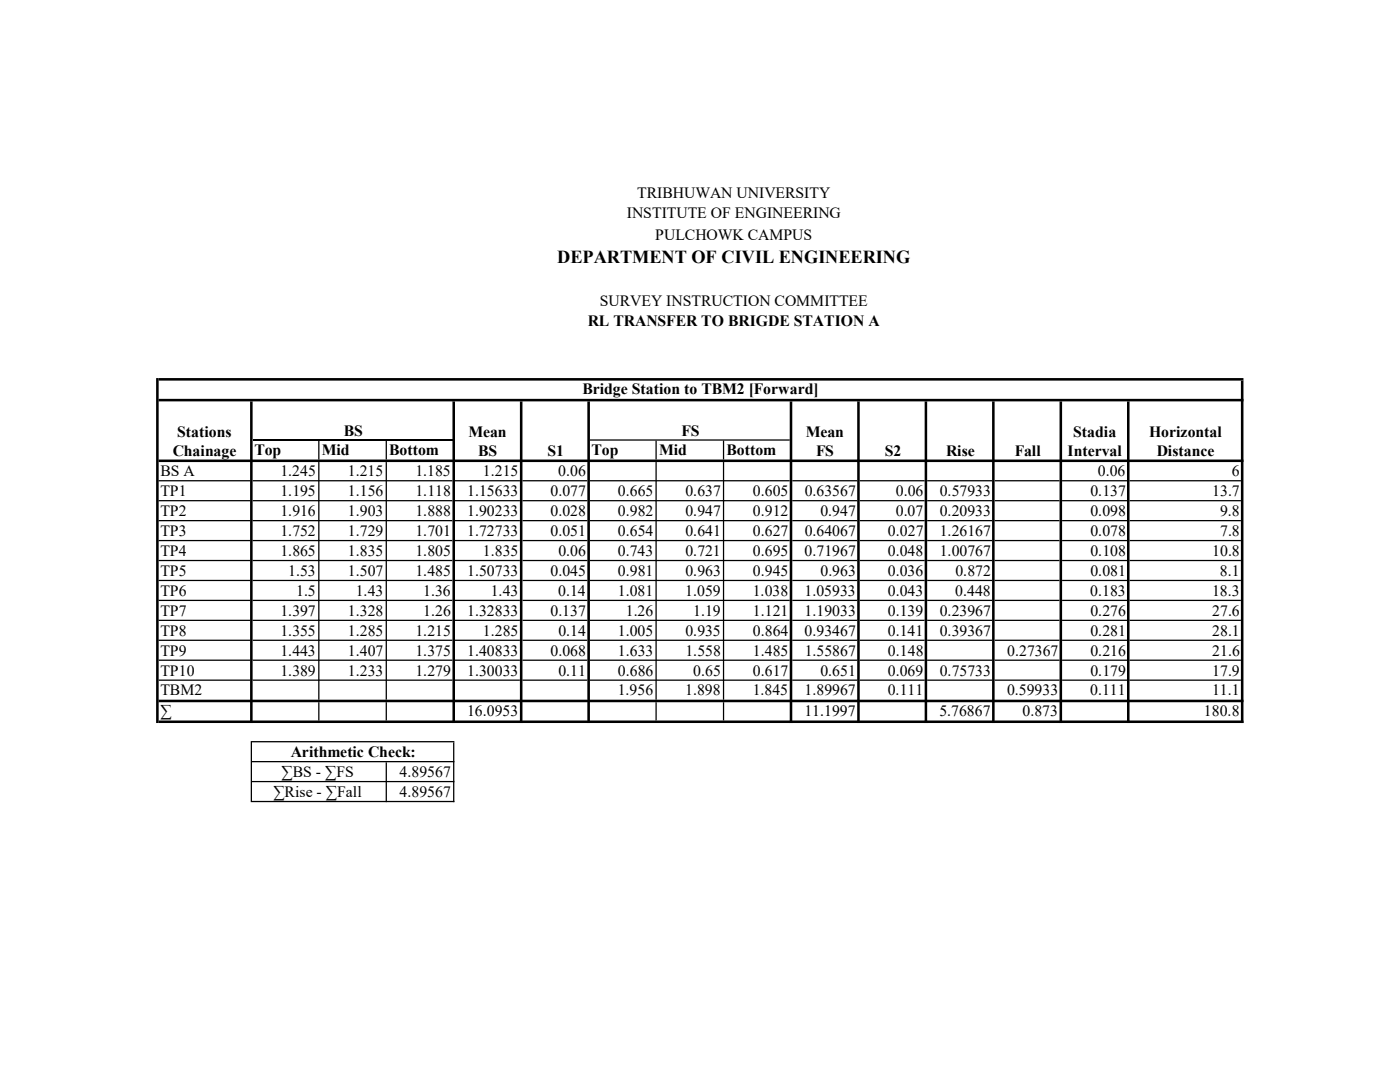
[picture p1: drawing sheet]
<svg xmlns="http://www.w3.org/2000/svg" width="279mm" height="216mm" viewBox="0 0 279 216" stroke-linecap="round" stroke-linejoin="round" font-family="sans-serif">
<defs><g id="words">
<text font-size="3.6" x="111.2" y="52.5">DEPARTMENT OF CIVIL ENGINEERING</text>
<g font-size="3.1">
<text x="127.2" y="39.5">TRIBHUWAN UNIVERSITY</text>
<text x="125.1" y="43.5">INSTITUTE OF ENGINEERING</text>
<text x="130.8" y="47.9">PULCHOWK CAMPUS</text>
<text x="117.3" y="65.1">RL TRANSFER TO BRIGDE STATION A</text>
<text x="119.7" y="61.1">SURVEY INSTRUCTION COMMITTEE</text>
<text x="116.2" y="78.7">Bridge Station to TBM2 [Forward]</text>
<text x="35.4" y="87.1">Stations</text>
<text x="68.6" y="86.9">BS</text>
<text x="93.5" y="87.1">Mean</text>
<text x="136" y="86.9">FS</text>
<text x="160.8" y="87.1">Mean</text>
<text x="214.2" y="87.1">Stadia</text>
<text x="229.3" y="87.1">Horizontal</text>
<text x="32" y="95">BS A</text>
<text x="34.5" y="91.1">Chainage</text>
<text x="50.8" y="90.8">Top</text>
<text x="56" y="95">1.245</text>
<text x="64.2" y="90.8">Mid</text>
<text x="69.4" y="95">1.215</text>
<text x="77.7" y="90.8">Bottom</text>
<text x="82.9" y="95">1.185</text>
<text x="95.4" y="91.1">BS</text>
<text x="96.4" y="95">1.215</text>
<text x="109.3" y="91.1">S1</text>
<text x="111.4" y="95">0.06</text>
<text x="118.1" y="90.8">Top</text>
<text x="131.5" y="90.8">Mid</text>
<text x="145" y="90.8">Bottom</text>
<text x="162.9" y="91.1">FS</text>
<text x="176.6" y="91.1">S2</text>
<text x="188.8" y="91.1">Rise</text>
<text x="202.5" y="91.1">Fall</text>
<text x="213.1" y="91.1">Interval</text>
<text x="219.1" y="95">0.06</text>
<text x="230.8" y="91.1">Distance</text>
<text x="245.8" y="95">6</text>
<text x="32" y="99">TP1</text>
<text x="56" y="99">1.195</text>
<text x="69.4" y="99">1.156</text>
<text x="82.9" y="99">1.118</text>
<text x="93.3" y="99">1.15633</text>
<text x="109.9" y="99">0.077</text>
<text x="123.3" y="99">0.665</text>
<text x="136.8" y="99">0.637</text>
<text x="150.3" y="99">0.605</text>
<text x="160.6" y="99">0.63567</text>
<text x="178.8" y="99">0.06</text>
<text x="187.5" y="99">0.57933</text>
<text x="217.6" y="99">0.137</text>
<text x="241.9" y="99">13.7</text>
<text x="32" y="103">TP2</text>
<text x="32" y="107">TP3</text>
<text x="56" y="103">1.916</text>
<text x="56" y="107">1.752</text>
<text x="69.4" y="103">1.903</text>
<text x="69.4" y="107">1.729</text>
<text x="82.9" y="103">1.888</text>
<text x="82.9" y="107">1.701</text>
<text x="93.3" y="103">1.90233</text>
<text x="93.3" y="107">1.72733</text>
<text x="109.9" y="103">0.028</text>
<text x="109.9" y="107">0.051</text>
<text x="123.3" y="103">0.982</text>
<text x="123.3" y="107">0.654</text>
<text x="136.8" y="103">0.947</text>
<text x="136.8" y="107">0.641</text>
<text x="150.3" y="103">0.912</text>
<text x="150.3" y="107">0.627</text>
<text x="160.6" y="107">0.64067</text>
<text x="163.8" y="103">0.947</text>
<text x="177.2" y="107">0.027</text>
<text x="178.8" y="103">0.07</text>
<text x="187.5" y="103">0.20933</text>
<text x="187.5" y="107">1.26167</text>
<text x="217.6" y="103">0.098</text>
<text x="217.6" y="107">0.078</text>
<text x="243.5" y="103">9.8</text>
<text x="243.5" y="107">7.8</text>
<text x="32" y="111">TP4</text>
<text x="56" y="111">1.865</text>
<text x="69.4" y="111">1.835</text>
<text x="82.9" y="111">1.805</text>
<text x="96.4" y="111">1.835</text>
<text x="111.4" y="111">0.06</text>
<text x="123.3" y="111">0.743</text>
<text x="136.8" y="111">0.721</text>
<text x="150.3" y="111">0.695</text>
<text x="160.6" y="111">0.71967</text>
<text x="177.2" y="111">0.048</text>
<text x="187.5" y="111">1.00767</text>
<text x="217.6" y="111">0.108</text>
<text x="241.9" y="111">10.8</text>
<text x="32" y="114.9">TP5</text>
<text x="32" y="118.9">TP6</text>
<text x="57.5" y="114.9">1.53</text>
<text x="59.1" y="118.9">1.5</text>
<text x="69.4" y="114.9">1.507</text>
<text x="71" y="118.9">1.43</text>
<text x="82.9" y="114.9">1.485</text>
<text x="84.5" y="118.9">1.36</text>
<text x="93.3" y="114.9">1.50733</text>
<text x="97.9" y="118.9">1.43</text>
<text x="109.9" y="114.9">0.045</text>
<text x="111.4" y="118.9">0.14</text>
<text x="123.3" y="118.9">1.081</text>
<text x="123.3" y="114.9">0.981</text>
<text x="136.8" y="118.9">1.059</text>
<text x="136.8" y="114.9">0.963</text>
<text x="150.2" y="118.9">1.038</text>
<text x="150.3" y="114.9">0.945</text>
<text x="160.6" y="118.9">1.05933</text>
<text x="163.8" y="114.9">0.963</text>
<text x="177.2" y="118.9">0.043</text>
<text x="177.2" y="114.9">0.036</text>
<text x="190.7" y="118.9">0.448</text>
<text x="190.7" y="114.9">0.872</text>
<text x="217.6" y="118.9">0.183</text>
<text x="217.6" y="114.9">0.081</text>
<text x="241.9" y="118.9">18.3</text>
<text x="243.5" y="114.9">8.1</text>
<text x="32" y="122.9">TP7</text>
<text x="56" y="122.9">1.397</text>
<text x="69.4" y="122.9">1.328</text>
<text x="84.5" y="122.9">1.26</text>
<text x="93.3" y="122.9">1.32833</text>
<text x="109.9" y="122.9">0.137</text>
<text x="124.9" y="122.9">1.26</text>
<text x="138.4" y="122.9">1.19</text>
<text x="150.3" y="122.9">1.121</text>
<text x="160.6" y="122.9">1.19033</text>
<text x="177.2" y="122.9">0.139</text>
<text x="187.5" y="122.9">0.23967</text>
<text x="217.6" y="122.9">0.276</text>
<text x="241.9" y="122.9">27.6</text>
<text x="32" y="126.9">TP8</text>
<text x="32" y="130.9">TP9</text>
<text x="56" y="126.9">1.355</text>
<text x="56" y="130.9">1.443</text>
<text x="69.4" y="126.9">1.285</text>
<text x="69.4" y="130.9">1.407</text>
<text x="82.9" y="126.9">1.215</text>
<text x="82.9" y="130.9">1.375</text>
<text x="93.3" y="130.9">1.40833</text>
<text x="96.4" y="126.9">1.285</text>
<text x="109.9" y="130.9">0.068</text>
<text x="111.4" y="126.9">0.14</text>
<text x="123.3" y="126.9">1.005</text>
<text x="123.3" y="130.9">1.633</text>
<text x="136.8" y="126.9">0.935</text>
<text x="136.8" y="130.9">1.558</text>
<text x="150.3" y="126.9">0.864</text>
<text x="150.3" y="130.9">1.485</text>
<text x="160.6" y="126.9">0.93467</text>
<text x="160.6" y="130.9">1.55867</text>
<text x="177.2" y="126.9">0.141</text>
<text x="177.2" y="130.9">0.148</text>
<text x="187.5" y="126.9">0.39367</text>
<text x="201" y="130.9">0.27367</text>
<text x="217.6" y="126.9">0.281</text>
<text x="217.6" y="130.9">0.216</text>
<text x="241.9" y="126.9">28.1</text>
<text x="241.9" y="130.9">21.6</text>
<text x="32" y="134.8">TP10</text>
<text x="56" y="134.8">1.389</text>
<text x="69.4" y="134.8">1.233</text>
<text x="82.9" y="134.8">1.279</text>
<text x="93.3" y="134.8">1.30033</text>
<text x="111.4" y="134.8">0.11</text>
<text x="123.3" y="134.8">0.686</text>
<text x="138.4" y="134.8">0.65</text>
<text x="150.3" y="134.8">0.617</text>
<text x="163.8" y="134.8">0.651</text>
<text x="177.2" y="134.8">0.069</text>
<text x="187.5" y="134.8">0.75733</text>
<text x="217.6" y="134.8">0.179</text>
<text x="241.9" y="134.8">17.9</text>
<text x="32" y="138.7">TBM2</text>
<text x="32" y="142.9">∑</text>
<text x="93.2" y="142.9">16.0953</text>
<text x="123.3" y="138.7">1.956</text>
<text x="136.7" y="138.7">1.898</text>
<text x="150.2" y="138.7">1.845</text>
<text x="160.5" y="142.9">11.1997</text>
<text x="160.6" y="138.7">1.89967</text>
<text x="177.2" y="138.7">0.111</text>
<text x="187.5" y="142.9">5.76867</text>
<text x="201" y="138.7">0.59933</text>
<text x="204.1" y="142.9">0.873</text>
<text x="217.6" y="138.7">0.111</text>
<text x="240.3" y="142.9">180.8</text>
<text x="241.9" y="138.7">11.1</text>
<text x="56.2" y="155.1">∑BS - ∑FS</text>
<text x="58" y="151.1">Arithmetic Check:</text>
<text x="79.8" y="155.1">4.89567</text>
<text x="54.6" y="159">∑Rise - ∑Fall</text>
<text x="79.8" y="159">4.89567</text>
</g>
</g></defs>
<path d="M50.4 87.8h39.9" fill="none" stroke="#000" stroke-width=".25"/>
<g fill="#000">
<path d="M31.7 75.4h216.5v.5h-216.5zM31.7 79.6h216.5v.5h-216.5zM117.7 87.7h39.9v.2h-39.9zM31.7 91.7h216.5v.5h-216.5zM225.4 95.8h22.2v.3h-22.2zM225.4 99.8h22.2v.2h-22.2zM225.4 103.8h22.2v.2h-22.2zM225.4 107.7h22.2v.3h-22.2zM225.4 111.7h22.2v.3h-22.2zM225.4 115.7h22.2v.3h-22.2zM225.4 119.7h22.2v.2h-22.2zM225.4 123.7h22.2v.2h-22.2zM225.4 127.6h22.2v.3h-22.2zM225.4 131.6h22.2v.3h-22.2zM225.4 135.6h22.2v.2h-22.2zM31.7 139.6h216.5v.5h-216.5zM31.7 143.8h216.5v.5h-216.5zM50.3 147.9h40.4v.2h-40.4zM50.3 151.8h40.4v.3h-40.4zM50.3 155.8h40.4v.3h-40.4zM50.3 159.8h40.4v.3h-40.4z" fill-rule="evenodd"/>
<path d="M63.5 87.9h.3v3.8h-.3zM77 87.9h.2v3.8h-.2zM130.8 87.9h.3v3.8h-.3zM144.3 87.9h.2v3.8h-.2zM31.7 95.8h18.2v.3h-18.2zM50.4 95.8h39.9v.3h-39.9zM90.8 95.8h13v.3h-13zM104.3 95.8h12.9v.3h-12.9zM117.7 95.8h39.9v.3h-39.9zM158.1 95.8h13v.3h-13zM171.6 95.8h12.9v.3h-12.9zM185 95.8h13v.3h-13zM198.5 95.8h13v.3h-13zM212 95.8h12.9v.3h-12.9zM31.7 99.8h18.2v.2h-18.2zM50.4 99.8h39.9v.2h-39.9zM90.8 99.8h13v.2h-13zM104.3 99.8h12.9v.2h-12.9zM117.7 99.8h39.9v.2h-39.9zM158.1 99.8h13v.2h-13zM171.6 99.8h12.9v.2h-12.9zM185 99.8h13v.2h-13zM198.5 99.8h13v.2h-13zM212 99.8h12.9v.2h-12.9zM31.7 103.8h18.2v.2h-18.2zM50.4 103.8h39.9v.2h-39.9zM90.8 103.8h13v.2h-13zM104.3 103.8h12.9v.2h-12.9zM117.7 103.8h39.9v.2h-39.9zM158.1 103.8h13v.2h-13zM171.6 103.8h12.9v.2h-12.9zM185 103.8h13v.2h-13zM198.5 103.8h13v.2h-13zM212 103.8h12.9v.2h-12.9zM31.7 107.7h18.2v.3h-18.2zM50.4 107.7h39.9v.3h-39.9zM90.8 107.7h13v.3h-13zM104.3 107.7h12.9v.3h-12.9zM117.7 107.7h39.9v.3h-39.9zM158.1 107.7h13v.3h-13zM171.6 107.7h12.9v.3h-12.9zM185 107.7h13v.3h-13zM198.5 107.7h13v.3h-13zM212 107.7h12.9v.3h-12.9zM31.7 111.7h18.2v.3h-18.2zM50.4 111.7h39.9v.3h-39.9zM90.8 111.7h13v.3h-13zM104.3 111.7h12.9v.3h-12.9zM117.7 111.7h39.9v.3h-39.9zM158.1 111.7h13v.3h-13zM171.6 111.7h12.9v.3h-12.9zM185 111.7h13v.3h-13zM198.5 111.7h13v.3h-13zM212 111.7h12.9v.3h-12.9zM31.7 115.7h18.2v.3h-18.2zM50.4 115.7h39.9v.3h-39.9zM90.8 115.7h13v.3h-13zM104.3 115.7h12.9v.3h-12.9zM117.7 115.7h39.9v.3h-39.9zM158.1 115.7h13v.3h-13zM171.6 115.7h12.9v.3h-12.9zM185 115.7h13v.3h-13zM198.5 115.7h13v.3h-13zM212 115.7h12.9v.3h-12.9zM31.7 119.7h18.2v.2h-18.2zM50.4 119.7h39.9v.2h-39.9zM90.8 119.7h13v.2h-13zM104.3 119.7h12.9v.2h-12.9zM117.7 119.7h39.9v.2h-39.9zM158.1 119.7h13v.2h-13zM171.6 119.7h12.9v.2h-12.9zM185 119.7h13v.2h-13zM198.5 119.7h13v.2h-13zM212 119.7h12.9v.2h-12.9zM31.7 123.7h18.2v.2h-18.2zM50.4 123.7h39.9v.2h-39.9zM90.8 123.7h13v.2h-13zM104.3 123.7h12.9v.2h-12.9zM117.7 123.7h39.9v.2h-39.9zM158.1 123.7h13v.2h-13zM171.6 123.7h12.9v.2h-12.9zM185 123.7h13v.2h-13zM198.5 123.7h13v.2h-13zM212 123.7h12.9v.2h-12.9zM31.7 127.6h18.2v.3h-18.2zM50.4 127.6h39.9v.3h-39.9zM90.8 127.6h13v.3h-13zM104.3 127.6h12.9v.3h-12.9zM117.7 127.6h39.9v.3h-39.9zM158.1 127.6h13v.3h-13zM171.6 127.6h12.9v.3h-12.9zM185 127.6h13v.3h-13zM198.5 127.6h13v.3h-13zM212 127.6h12.9v.3h-12.9zM31.7 131.6h18.2v.3h-18.2zM50.4 131.6h39.9v.3h-39.9zM90.8 131.6h13v.3h-13zM104.3 131.6h12.9v.3h-12.9zM117.7 131.6h39.9v.3h-39.9zM158.1 131.6h13v.3h-13zM171.6 131.6h12.9v.3h-12.9zM185 131.6h13v.3h-13zM198.5 131.6h13v.3h-13zM212 131.6h12.9v.3h-12.9zM31.7 135.6h18.2v.2h-18.2zM50.4 135.6h39.9v.2h-39.9zM90.8 135.6h13v.2h-13zM104.3 135.6h12.9v.2h-12.9zM117.7 135.6h39.9v.2h-39.9zM158.1 135.6h13v.2h-13zM171.6 135.6h12.9v.2h-12.9zM185 135.6h13v.2h-13zM198.5 135.6h13v.2h-13zM212 135.6h12.9v.2h-12.9z" fill-rule="evenodd"/>
<path d="M63.5 92.2h.3v47.4h-.3zM77 92.2h.2v47.4h-.2zM130.8 92.2h.3v47.4h-.3zM144.3 92.2h.2v47.4h-.2zM49.9 80.1h.5v64.2h-.5zM90.3 80.1h.5v64.2h-.5zM77 140.1h.2v3.7h-.2zM31.2 75.4h.5v68.9h-.5zM247.6 75.9h.6v68.4h-.6zM50 147.9h.3v12.2h-.3zM90.4 148.1h.3v12h-.3zM103.8 80.1h.5v64.2h-.5zM117.2 80.1h.5v64.2h-.5zM157.6 80.1h.5v64.2h-.5zM171.1 80.1h.5v64.2h-.5zM184.5 80.1h.5v64.2h-.5zM198 80.1h.5v64.2h-.5zM211.5 80.1h.5v64.2h-.5zM224.9 80.1h.5v64.2h-.5zM63.5 140.1h.3v3.7h-.3zM77 152.1h.2v8h-.2zM130.8 140.1h.3v3.7h-.3zM144.3 140.1h.2v3.7h-.2z" fill-rule="evenodd"/>
</g>
<use href="#words"/>
</svg>
